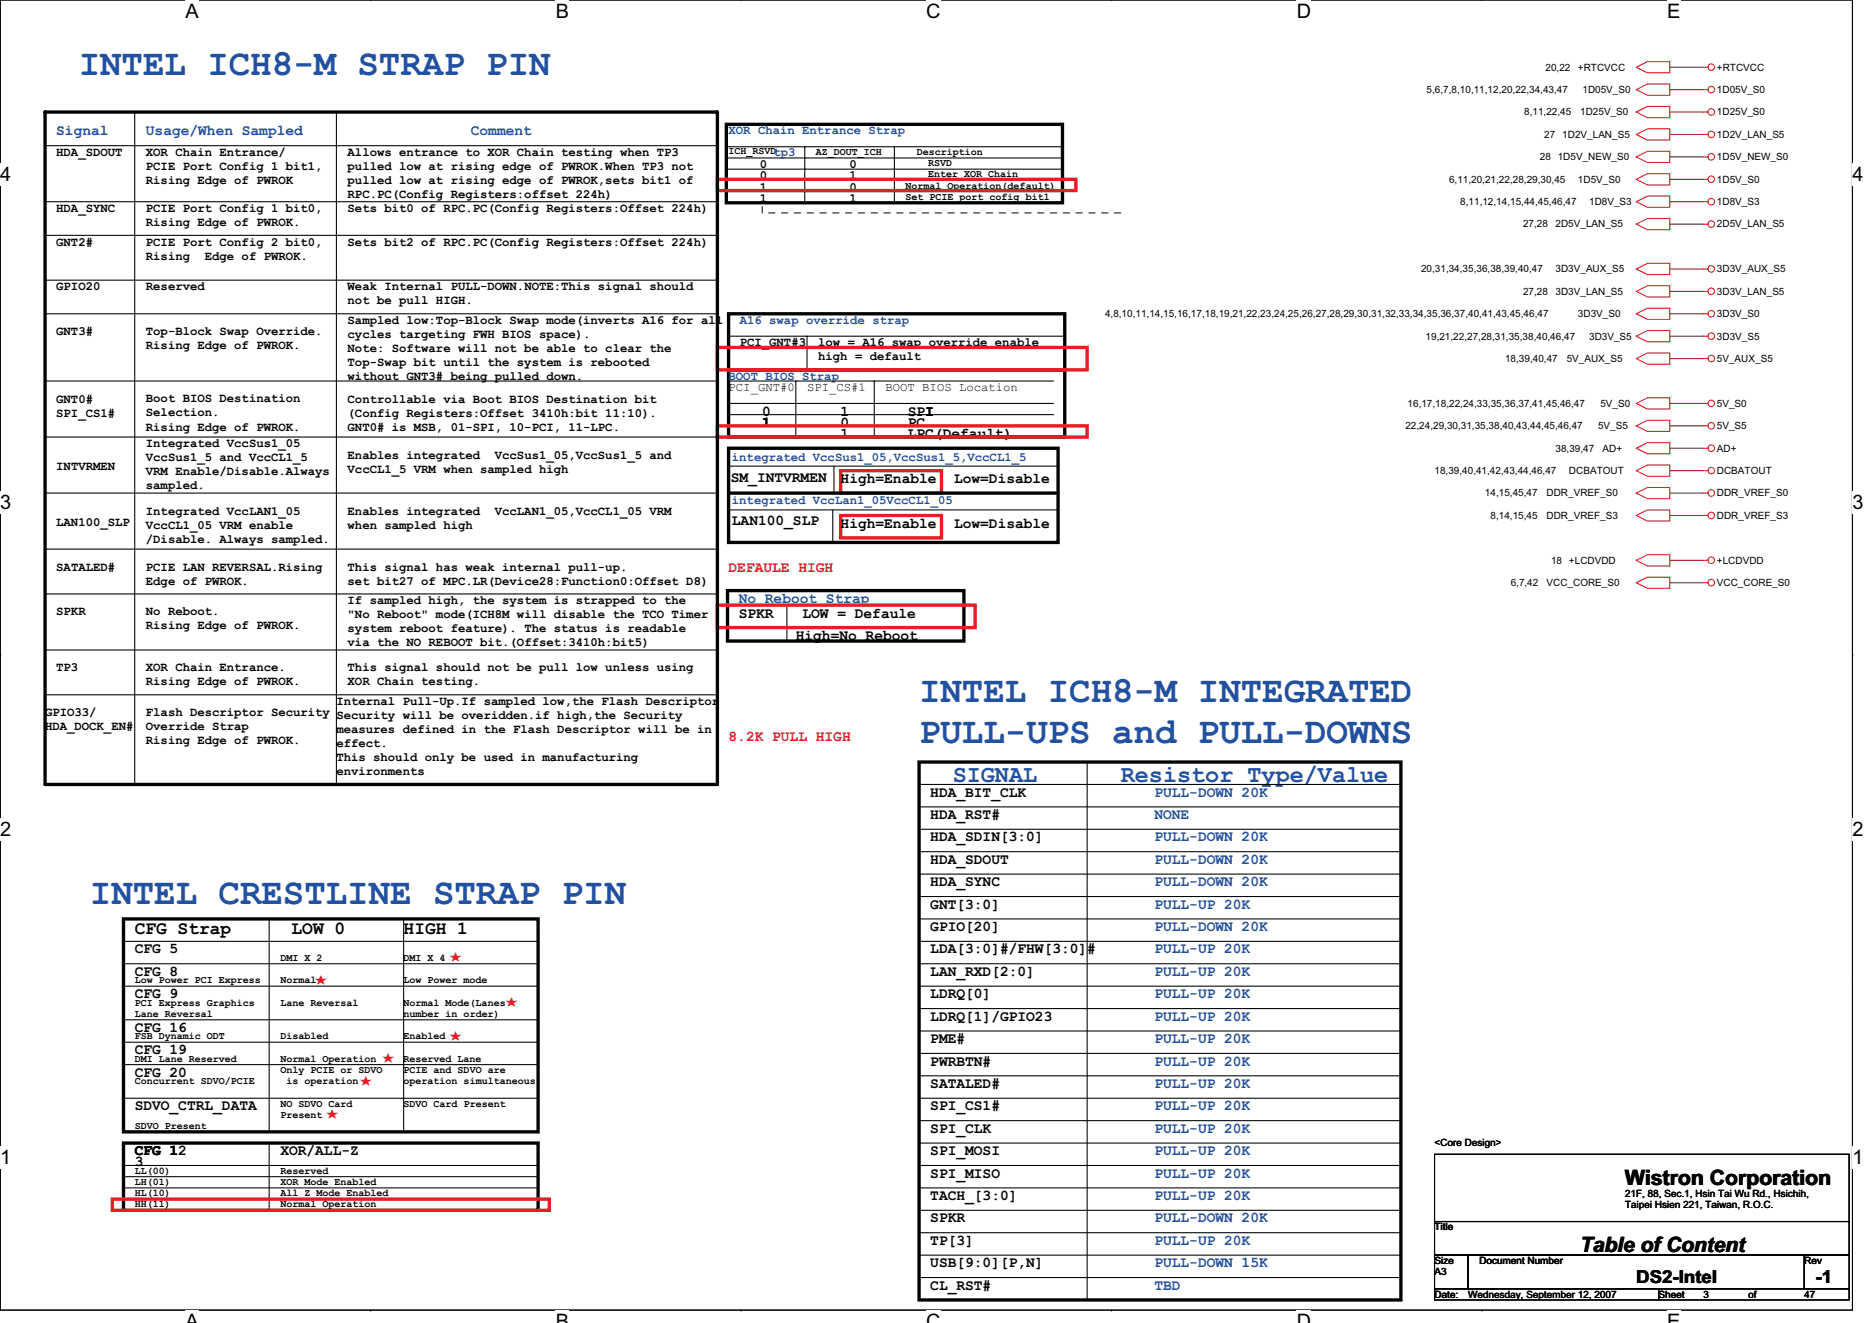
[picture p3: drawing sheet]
<svg xmlns="http://www.w3.org/2000/svg" width="297mm" height="210mm" viewBox="0 0 297 210" stroke-linecap="round" stroke-linejoin="round" font-family="sans-serif">
<defs><g id="words">
<g font-size="5.7" fill="#2051a3">
<text x="12.5" y="11.8">INTEL ICH8-M STRAP PIN</text>
<text x="145.8" y="111.4">INTEL ICH8-M INTEGRATED</text>
<text x="145.8" y="117.8">PULL-UPS and PULL-DOWNS</text>
<text x="14.3" y="143.4">INTEL CRESTLINE STRAP PIN</text>
</g>
<g font-size="3.7" fill="#2051a3">
<text x="151.2" y="124">SIGNAL</text>
<text x="177.8" y="124">Resistor Type/Value</text>
</g>
<g font-size="3.4" fill="#010202">
<text x="257.8" y="188">Wistron Corporation</text>
<text x="250.7" y="198.7">Table ofContent</text>
</g>
<g font-size="3.2" fill="#010202">
<text x="29.4" y="2.8">A</text>
<text x="88.2" y="2.8">B</text>
<text x="147" y="2.8">C</text>
<text x="205.8" y="2.8">D</text>
<text x="264.5" y="2.8">E</text>
<text x="0" y="28.8">4</text>
<text x="293.9" y="28.8">4</text>
<text x="0" y="80.8">3</text>
<text x="293.9" y="80.8">3</text>
<text x="0" y="132.7">2</text>
<text x="293.9" y="132.7">2</text>
<text x="0" y="184.7">1</text>
<text x="293.9" y="184.7">1</text>
<text x="29.4" y="210.7">A</text>
<text x="88.2" y="210.7">B</text>
<text x="147" y="210.7">C</text>
<text x="205.8" y="210.7">D</text>
<text x="264.5" y="210.7">E</text>
</g>
<g font-size="2.8" fill="#010202">
<text x="21.4" y="148.1">CFG Strap</text>
<text x="46.3" y="148.1">LOW 0</text>
<text x="64" y="148.1">HIGH 1</text>
<text x="259.6" y="203.6">DS2-Intel</text>
<text x="288.1" y="203.6">-1</text>
</g>
<g font-size="2.3" fill="#2051a3">
<text x="8.9" y="21.5">Signal</text>
<text x="23.2" y="21.5">Usage/When Sampled</text>
<text x="74.7" y="21.5">Comment</text>
<text x="117.2" y="95.6">No Reboot Strap</text>
<text x="183.2" y="129.9">NONE</text>
<text x="183.2" y="126.4">PULL-DOWN 20K</text>
<text x="183.2" y="133.5">PULL-DOWN 20K</text>
<text x="183.2" y="137">PULL-DOWN 20K</text>
<text x="183.2" y="140.6">PULL-DOWN 20K</text>
<text x="183.2" y="144.2">PULL-UP 20K</text>
<text x="183.2" y="147.7">PULL-DOWN 20K</text>
<text x="183.2" y="151.3">PULL-UP 20K</text>
<text x="183.2" y="154.8">PULL-UP 20K</text>
<text x="183.2" y="158.4">PULL-UP 20K</text>
<text x="183.2" y="161.9">PULL-UP 20K</text>
<text x="183.2" y="165.5">PULL-UP 20K</text>
<text x="183.2" y="169.1">PULL-UP 20K</text>
<text x="183.2" y="172.6">PULL-UP 20K</text>
<text x="183.2" y="176.2">PULL-UP 20K</text>
<text x="183.2" y="179.7">PULL-UP 20K</text>
<text x="183.2" y="183.3">PULL-UP 20K</text>
<text x="183.2" y="186.8">PULL-UP 20K</text>
<text x="183.2" y="190.4">PULL-UP 20K</text>
<text x="183.2" y="193.9">PULL-DOWN 20K</text>
<text x="183.2" y="197.5">PULL-UP 20K</text>
<text x="183.2" y="201.1">PULL-DOWN 15K</text>
<text x="183.2" y="204.6">TBD</text>
</g>
<g font-size="2.3" fill="#010202">
<text x="120.9" y="65.9">0</text>
<text x="133.4" y="65.9">1</text>
<text x="144.1" y="65.9">SPI</text>
<text x="120.9" y="67.7">1</text>
<text x="133.4" y="69.5">1</text>
<text x="133.4" y="67.7">0</text>
<text x="144.1" y="67.7">PC</text>
<text x="144.1" y="69.5">LPC(Default)</text>
<text x="116" y="76.4">SM_INTVRMEN</text>
<text x="133.4" y="76.6">High=Enable</text>
<text x="151.4" y="76.6">Low=Disable</text>
<text x="116.1" y="83.4">LAN100_SLP</text>
<text x="133.4" y="83.7">High=Enable</text>
<text x="151.4" y="83.7">Low=Disable</text>
<text x="117.2" y="98.1">SPKR</text>
<text x="126.3" y="101.5">High=No Reboot</text>
<text x="127.3" y="98.1">LOW = Defaule</text>
<text x="147.6" y="126.4">HDA_BIT_CLK</text>
<text x="147.6" y="129.9">HDA_RST#</text>
<text x="147.6" y="133.5">HDA_SDIN[3:0]</text>
<text x="147.6" y="137.1">HDA_SDOUT</text>
<text x="147.6" y="140.6">HDA_SYNC</text>
<text x="147.6" y="144.2">GNT[3:0]</text>
<text x="147.6" y="147.7">GPIO[20]</text>
<text x="21.4" y="154.8">CFG 8</text>
<text x="21.4" y="151.3">CFG 5</text>
<text x="147.6" y="151.3">LDA[3:0]#/FHW[3:0]#</text>
<text x="147.6" y="154.8">LAN_RXD[2:0]</text>
<text x="21.4" y="158.4">CFG 9</text>
<text x="147.6" y="158.4">LDRQ[0]</text>
<text x="147.6" y="161.9">LDRQ[1]/GPIO23</text>
<text x="21.4" y="167.3">CFG 19</text>
<text x="21.4" y="163.7">CFG 16</text>
<text x="147.6" y="165.5">PME#</text>
<text x="21.4" y="170.8">CFG 20</text>
<text x="147.6" y="169.1">PWRBTN#</text>
<text x="147.6" y="172.6">SATALED#</text>
<text x="21.4" y="176.2">SDVO_CTRL_DATA</text>
<text x="147.6" y="179.7">SPI_CLK</text>
<text x="147.6" y="176.2">SPI_CS1#</text>
<text x="21.4" y="183.3">CFG 12</text>
<text x="21.4" y="185.1">3</text>
<text x="44.5" y="183.3">XOR/ALL-Z</text>
<text x="147.6" y="183.3">SPI_MOSI</text>
<text x="147.6" y="186.8">SPI_MISO</text>
<text x="147.6" y="190.4">TACH_[3:0]</text>
<text x="147.6" y="197.5">TP[3]</text>
<text x="147.6" y="193.9">SPKR</text>
<text x="147.6" y="201.1">USB[9:0][P,N]</text>
<text x="147.6" y="204.6">CL_RST#</text>
</g>
<g font-size="2.3" fill="#ed1c24">
<text x="115.6" y="90.8">DEFAULE HIGH</text>
<text x="115.6" y="117.5">8.2K PULL HIGH</text>
</g>
<g font-size="1.9" fill="#2051a3">
<text x="115.6" y="21.2">XOR Chain Entrance Strap</text>
<text x="122.7" y="24.7">tp3</text>
<text x="117.4" y="51.4">A16 swap override strap</text>
<text x="115.6" y="60.3">BOOT BIOS Strap</text>
<text x="116.1" y="73.1">integrated VccSus1_05,VccSus1_5,VccCL1_5</text>
<text x="116.1" y="80">integrated VccLan1_05VccCL1_05</text>
</g>
<g font-size="1.9" fill="#010202">
<text x="8.9" y="24.7">HDA_SDOUT</text>
<text x="23.2" y="24.7">XOR Chain Entrance/</text>
<text x="23.2" y="27">PCIE Port Config 1 bit1,</text>
<text x="23.2" y="29.2">Rising Edge of PWROK</text>
<text x="55.2" y="24.7">Allows entrance to XOR Chain testing when TP3</text>
<text x="55.2" y="27">pulled low at rising edge of PWROK.When TP3 not</text>
<text x="55.2" y="29.2">pulled low at rising edge of PWROK,sets bit1 of</text>
<text x="120.6" y="26.7">0</text>
<text x="120.6" y="28.5">0</text>
<text x="134.8" y="28.5">1</text>
<text x="134.8" y="26.7">0</text>
<text x="8.9" y="33.6">HDA_SYNC</text>
<text x="23.2" y="33.6">PCIE Port Config 1 bit0,</text>
<text x="23.2" y="35.9">Rising Edge of PWROK.</text>
<text x="55.2" y="33.6">Sets bit0 of RPC.PC(Config Registers:Offset 224h)</text>
<text x="55.2" y="31.4">RPC.PC(Config Registers:offset 224h)</text>
<text x="120.6" y="32">1</text>
<text x="120.6" y="30.2">1</text>
<text x="134.8" y="32">1</text>
<text x="134.8" y="30.2">0</text>
<text x="8.9" y="39">GNT2#</text>
<text x="23.2" y="39">PCIE Port Config 2 bit0,</text>
<text x="23.2" y="41.2">Rising</text>
<text x="32.5" y="41.2">Edge of PWROK.</text>
<text x="55.2" y="39">Sets bit2 of RPC.PC(Config Registers:Offset 224h)</text>
<text x="8.9" y="46.1">GPIO20</text>
<text x="23.2" y="46.1">Reserved</text>
<text x="55.2" y="46.1">Weak Internal PULL-DOWN.NOTE:This signal should</text>
<text x="8.9" y="53.2">GNT3#</text>
<text x="23.2" y="53.2">Top-Block Swap Override.</text>
<text x="55.2" y="51.4">Sampled low:Top-Block Swap mode(inverts A16 for all</text>
<text x="55.2" y="53.6">cycles targeting FWH BIOS space).</text>
<text x="55.2" y="48.3">not be pull HIGH.</text>
<text x="23.2" y="55.4">Rising Edge of PWROK.</text>
<text x="55.2" y="55.9">Note: Software will not be able to clear the</text>
<text x="55.2" y="58.1">Top-Swap bit until the system is rebooted</text>
<text x="117.4" y="55">PCI_GNT#3</text>
<text x="129.8" y="55">low = A16 swap override enable</text>
<text x="129.8" y="57.2">high = default</text>
<text x="8.9" y="63.9">GNT0#</text>
<text x="23.2" y="63.9">Boot BIOS Destination</text>
<text x="55.2" y="63.9">Controllable via Boot BIOS Destination bit</text>
<text x="55.2" y="60.3">without GNT3# being pulled down.</text>
<text x="115.6" y="62">PCI_GNT#0</text>
<text x="128.1" y="62">SPI_CS#1</text>
<text x="140.5" y="62">BOOT BIOS Location</text>
<text x="8.9" y="66.1">SPI_CS1#</text>
<text x="23.2" y="66.1">Selection.</text>
<text x="23.2" y="68.3">Rising Edge of PWROK.</text>
<text x="23.2" y="71">Integrated VccSus1_05</text>
<text x="55.2" y="66.1">(Config Registers:Offset 3410h:bit 11:10).</text>
<text x="55.2" y="68.3">GNT0# is MSB, 01-SPI, 10-PCI, 11-LPC.</text>
<text x="8.9" y="74.5">INTVRMEN</text>
<text x="23.2" y="73.2">VccSus1_5 and VccCL1_5</text>
<text x="23.2" y="75.4">VRM Enable/Disable.Always</text>
<text x="23.2" y="77.6">sampled.</text>
<text x="55.2" y="72.7">Enables integrated</text>
<text x="55.2" y="75">VccCL1_5 VRM when sampled high</text>
<text x="78.5" y="72.7">VccSus1_05,VccSus1_5 and</text>
<text x="8.9" y="83.4">LAN100_SLP</text>
<text x="23.2" y="81.6">Integrated VccLAN1_05</text>
<text x="23.2" y="83.9">VccCL1_05 VRM enable</text>
<text x="55.2" y="81.6">Enables integrated</text>
<text x="55.2" y="83.9">when sampled high</text>
<text x="78.5" y="81.6">VccLAN1_05,VccCL1_05 VRM</text>
<text x="23.2" y="86.1">/Disable. Always sampled.</text>
<text x="8.9" y="90.5">SATALED#</text>
<text x="23.2" y="90.5">PCIE LAN REVERSAL.Rising</text>
<text x="23.2" y="92.8">Edge of PWROK.</text>
<text x="55.2" y="90.5">This signal has weak internal pull-up.</text>
<text x="55.2" y="92.8">set bit27 of MPC.LR(Device28:Function0:Offset D8)</text>
<text x="55.2" y="95.9">If sampled high, the system is strapped to the</text>
<text x="8.9" y="97.6">SPKR</text>
<text x="23.2" y="97.6">No Reboot.</text>
<text x="23.2" y="99.9">Rising Edge of PWROK.</text>
<text x="55.2" y="98.1">&quot;No Reboot&quot; mode(ICH8M will disable the TCO Timer</text>
<text x="55.2" y="100.3">system reboot feature). The status is readable</text>
<text x="8.9" y="106.5">TP3</text>
<text x="23.2" y="106.5">XOR Chain Entrance.</text>
<text x="55.2" y="106.5">This signal should not be pull low unless using</text>
<text x="55.2" y="102.5">via the NO REBOOT bit.(Offset:3410h:bit5)</text>
<text x="7.2" y="113.6">GPIO33/</text>
<text x="23.2" y="108.8">Rising Edge of PWROK.</text>
<text x="23.2" y="113.6">Flash Descriptor Security Security will be overidden.if high,the Security</text>
<text x="53.4" y="111.9">Internal Pull-Up.If sampled low,the Flash Descriptor</text>
<text x="55.2" y="108.8">XOR Chain testing.</text>
<text x="7.2" y="115.9">HDA_DOCK_EN#</text>
<text x="23.2" y="115.9">Override Strap</text>
<text x="23.2" y="118.1">Rising Edge of PWROK.</text>
<text x="53.4" y="116.3">measures defined in the Flash Descriptor will be in</text>
<text x="53.4" y="118.5">effect.</text>
<text x="53.4" y="120.8">This should only be used in manufacturing</text>
<text x="53.4" y="123">environments</text>
</g>
<g font-size="1.9" fill="#ed1c24">
<text x="71.2" y="152.7">★</text>
<text x="49.8" y="156.3">★</text>
<text x="80" y="159.8">★</text>
<text x="71.2" y="165.1">★</text>
<text x="56.9" y="172.3">★</text>
<text x="60.5" y="168.7">★</text>
<text x="51.6" y="177.6">★</text>
</g>
<g font-size="1.6" fill="#010202">
<text x="245.2" y="11.2">20,22</text>
<text x="250.4" y="11.2">+RTCVCC</text>
<text x="272.4" y="11.2">+RTCVCC</text>
<text x="226.4" y="14.8">5,6,7,8,10,11,12,20,22,34,43,47</text>
<text x="251.1" y="14.8">1D05V_S0</text>
<text x="272.4" y="14.8">1D05V_S0</text>
<text x="241.8" y="18.3">8,11,22,45</text>
<text x="245" y="21.9">27</text>
<text x="247.9" y="21.9">1D2V_LAN_S5</text>
<text x="250.7" y="18.3">1D25V_S0</text>
<text x="272.4" y="18.3">1D25V_S0</text>
<text x="272.4" y="21.9">1D2V_LAN_S5</text>
<text x="115.6" y="24.4">ICH_RSVD</text>
<text x="129.5" y="24.6">AZ_DOUT_ICH</text>
<text x="143.7" y="29.9">Normal Operation(default)</text>
<text x="145.5" y="24.6">Description</text>
<text x="147.3" y="28.2">Enter XOR Chain</text>
<text x="147.3" y="26.4">RSVD</text>
<text x="229.9" y="29">6,11,20,21,22,28,29,30,45</text>
<text x="244.3" y="25.4">28</text>
<text x="247.2" y="25.4">1D5V_NEW_S0</text>
<text x="250.4" y="29">1D5V_S0</text>
<text x="272.4" y="29">1D5V_S0</text>
<text x="272.4" y="25.4">1D5V_NEW_S0</text>
<text x="143.7" y="31.7">Set PCIE port cofig bit1</text>
<text x="231.7" y="32.5">8,11,12,14,15,44,45,46,47</text>
<text x="252.2" y="32.5">1D8V_S3</text>
<text x="272.4" y="32.5">1D8V_S3</text>
<text x="241.7" y="36.1">27,28</text>
<text x="246.8" y="36.1">2D5V_LAN_S5</text>
<text x="272.4" y="36.1">2D5V_LAN_S5</text>
<text x="225.5" y="43.2">20,31,34,35,36,38,39,40,47</text>
<text x="241.7" y="46.8">27,28</text>
<text x="246.8" y="46.8">3D3V_LAN_S5</text>
<text x="246.8" y="43.2">3D3V_AUX_S5</text>
<text x="272.4" y="43.2">3D3V_AUX_S5</text>
<text x="272.4" y="46.8">3D3V_LAN_S5</text>
<text x="175.3" y="50.3">4,8,10,11,14,15,16,17,18,19,21,22,23,24,25,26,27,28,29,30,31,32,33,34,35,36,37,40,41,43,45,46,47</text>
<text x="226.2" y="53.9">19,21,22,27,28,31,35,38,40,46,47</text>
<text x="250.4" y="50.3">3D3V_S0</text>
<text x="252.2" y="53.9">3D3V_S5</text>
<text x="272.4" y="53.9">3D3V_S5</text>
<text x="272.4" y="50.3">3D3V_S0</text>
<text x="238.8" y="57.4">18,39,40,47</text>
<text x="248.6" y="57.4">5V_AUX_S5</text>
<text x="272.4" y="57.4">5V_AUX_S5</text>
<text x="223.3" y="64.5">16,17,18,22,24,33,35,36,37,41,45,46,47</text>
<text x="253.9" y="64.5">5V_S0</text>
<text x="272.4" y="64.5">5V_S0</text>
<text x="223" y="68.1">22,24,29,30,31,35,38,40,43,44,45,46,47</text>
<text x="246.8" y="71.6">38,39,47</text>
<text x="253.6" y="68.1">5V_S5</text>
<text x="254.3" y="71.6">AD+</text>
<text x="272.4" y="68.1">5V_S5</text>
<text x="272.4" y="71.6">AD+</text>
<text x="227.6" y="75.2">18,39,40,41,42,43,44,46,47</text>
<text x="249" y="75.2">DCBATOUT</text>
<text x="272.4" y="75.2">DCBATOUT</text>
<text x="235.6" y="78.8">14,15,45,47</text>
<text x="236.5" y="82.3">8,14,15,45</text>
<text x="245.4" y="78.8">DDR_VREF_S0</text>
<text x="245.4" y="82.3">DDR_VREF_S3</text>
<text x="272.4" y="78.8">DDR_VREF_S0</text>
<text x="272.4" y="82.3">DDR_VREF_S3</text>
<text x="246.1" y="89.4">18 +LCDVDD</text>
<text x="272.4" y="89.4">+LCDVDD</text>
<text x="239.7" y="93">6,7,42</text>
<text x="245.4" y="93">VCC_CORE_S0</text>
<text x="272.4" y="93">VCC_CORE_S0</text>
<text x="21.4" y="156">Low Power PCI Express</text>
<text x="44.5" y="156">Normal</text>
<text x="44.5" y="152.4">DMI X 2</text>
<text x="64" y="156">Low Power mode</text>
<text x="64" y="152.4">DMI X 4</text>
<text x="21.4" y="159.6">PCI Express Graphics</text>
<text x="21.4" y="161.4">Lane Reversal</text>
<text x="44.5" y="159.6">Lane Reversal</text>
<text x="64" y="159.6">Normal Mode(Lanes</text>
<text x="64" y="161.4">number in order)</text>
<text x="21.4" y="164.9">FSB Dynamic ODT</text>
<text x="44.5" y="164.9">Disabled</text>
<text x="64" y="164.9">Enabled</text>
<text x="21.4" y="172">Concurrent SDVO/PCIE</text>
<text x="21.4" y="168.4">DMI Lane Reserved</text>
<text x="44.5" y="168.4">Normal Operation</text>
<text x="44.5" y="170.2">Only PCIE or SDVO</text>
<text x="45.4" y="172">is operation</text>
<text x="64" y="168.4">Reserved Lane</text>
<text x="64" y="170.2">PCIE and SDVO are</text>
<text x="64" y="172">operation simultaneous</text>
<text x="21.4" y="179.1">SDVO Present</text>
<text x="44.5" y="175.6">NO SDVO Card</text>
<text x="44.5" y="177.4">Present</text>
<text x="64" y="175.6">SDVO Card Present</text>
<text x="227.6" y="181.9">&lt;Core Design&gt;</text>
<text x="21.4" y="186.2">LL(00)</text>
<text x="21.4" y="188">LH(01)</text>
<text x="21.4" y="189.8">HL(10)</text>
<text x="21.4" y="191.6">HH(11)</text>
<text x="44.5" y="186.2">Reserved</text>
<text x="44.5" y="188">XOR Mode Enabled</text>
<text x="44.5" y="189.8">All Z Mode Enabled</text>
<text x="44.5" y="191.6">Normal Operation</text>
<text x="257.8" y="189.9">21F, 88, Sec.1, Hsin Tai Wu Rd., Hsichih,</text>
<text x="257.8" y="191.7">Taipei Hsien 221, Taiwan, R.O.C.</text>
<text x="227.6" y="195.2">Title</text>
<text x="227.6" y="200.6">Size</text>
<text x="227.6" y="202.3">A3</text>
<text x="234.7" y="200.6">Document Number</text>
<text x="286.3" y="200.6">Rev</text>
<text x="227.6" y="205.9">Date:</text>
<text x="233" y="205.9">Wednesday, September 12, 2007</text>
<text x="263.2" y="205.9">Sheet</text>
<text x="270.3" y="205.9">3</text>
<text x="277.4" y="205.9">of</text>
<text x="286.3" y="205.9">47</text>
</g>
</g></defs>
<path d="M0 0h293.9v207.9h-293.9z" fill="none" stroke="#010202" stroke-width=".17"/>
<g fill="#fff">
<path d="M29.4 0h2.1v3.5h-2.1z"/>
<path d="M29.4 207.9h2.1v2h-2.1z"/>
</g>
<path d="M58.8 0h.1M58.8 207.9h.1" fill="none" stroke="#010202" stroke-width=".17"/>
<g fill="#fff">
<path d="M88.2 0h2.1v3.5h-2.1z"/>
<path d="M88.2 207.9h2.1v2h-2.1z"/>
</g>
<path d="M117.6 0h.1M117.6 207.9h.1" fill="none" stroke="#010202" stroke-width=".17"/>
<g fill="#fff">
<path d="M147 0h2.3v3.5h-2.3z"/>
<path d="M147 207.9h2.3v2h-2.3z"/>
</g>
<path d="M176.4 0h.1M176.4 207.9h.1" fill="none" stroke="#010202" stroke-width=".17"/>
<g fill="#fff">
<path d="M205.8 0h2.2v3.5h-2.2z"/>
<path d="M205.8 207.9h2.2v2h-2.2z"/>
</g>
<path d="M235.2 0h.1M235.2 207.9h.1" fill="none" stroke="#010202" stroke-width=".17"/>
<g fill="#fff">
<path d="M264.5 0h2.1v3.5h-2.1z"/>
<path d="M264.5 207.9h2.1v2h-2.1z"/>
<path d="M0 26h1.8v3.5h-1.8z"/>
<path d="M293.9 26h1.8v3.5h-1.8z"/>
<path d="M0 77.9h1.8v3.5h-1.8z"/>
<path d="M293.9 77.9h1.8v3.5h-1.8z"/>
</g>
<path d="M0 52h.1M293.9 52h.1" fill="none" stroke="#010202" stroke-width=".17"/>
<g fill="#fff">
<path d="M0 129.9h1.8v3.5h-1.8z"/>
<path d="M293.9 129.9h1.8v3.5h-1.8z"/>
</g>
<path d="M0 103.9h.1M293.9 103.9h.1" fill="none" stroke="#010202" stroke-width=".17"/>
<path d="M0 103.9h.1" fill="none" stroke="#010202" stroke-width=".16"/>
<path d="M293.9 103.9h.1" fill="none" stroke="#010202" stroke-width=".16"/>
<g fill="#fff">
<path d="M0 181.9h1.8v3.5h-1.8z"/>
<path d="M293.9 181.9h1.8v3.5h-1.8z"/>
</g>
<g fill="none" stroke="#010202" stroke-width=".17">
<path d="M21.4 17.8v106.7M53.4 17.8v106.7M7.2 37.3h106.6M7.2 32h106.6M7.2 23.1h106.6M115.2 28.6h53.4M115.2 26.8h53.4M115.2 25.1h53.4M115.2 23.3h53.4M115.2 30.4h53.4M127.7 23.3v8.9M141.9 23.3v8.9"/>
<path d="M7.2 44.4h106.6M7.2 49.8h106.6M115.6 53.3h53.3M128.1 53.3v5.4M7.2 60.5h106.6M7.2 78.2h106.6M7.2 69.3h106.6M115.6 64h51.6M115.6 67.6h51.6M115.6 65.8h51.6M115.6 60.5h51.6M115.8 74h52.3"/>
<path d="M126.3 60.5v8.8M132.3 74v4.1M138.7 60.5v8.8M7.2 94.2h106.6M7.2 87.1h106.6M115.6 96h37.3M115.6 80.9h52.3M124.9 96.2v5.5M132.1 80.9v5.3M7.2 103.1h106.6M7.2 110.2h106.6M145.8 124.5h76.5"/>
<path d="M145.8 128h76.5M145.8 131.6h76.5M145.8 135.1h76.5M145.8 138.7h76.5M172.5 120.9v85.3M0 155.9h.1M19.6 149.4h65.8M19.6 152.9h65.8M19.6 156.5h65.8M42.7 145.8v33.8M64 145.8v33.8M145.8 149.4h76.5"/>
<path d="M145.8 152.9h76.5M145.8 156.5h76.5M145.8 142.2h76.5M145.8 145.8h76.5M293.9 155.9h.1M19.6 161.8h65.8M19.6 165.4h65.8M19.6 168.9h65.8M19.6 174.2h65.8M145.8 174.2h76.5M145.8 160h76.5M145.8 163.6h76.5"/>
<path d="M145.8 167.1h76.5M145.8 170.7h76.5M145.8 177.8h76.5M19.6 186.7h65.8M19.6 188.5h65.8M19.6 190.2h65.8M19.6 184.9h65.8M42.7 181.4v10.6M145.8 188.5h76.5M145.8 184.9h76.5M145.8 181.4h76.5M145.8 192h76.5"/>
<path d="M145.8 195.6h76.5M145.8 199.1h76.5M227.6 183.1h65.8v10.7h-65.8zM227.6 193.8h65.8v5.3h-65.8zM227.6 199.1h5.4v5.4h-5.4zM233 199.1h53.3v5.4h-53.3zM286.3 199.1h7.1v5.4h-7.1zM145.8 202.7h76.5M227.6 204.5h35.6v1.7h-35.6zM263.2 204.5h30.2v1.7h-30.2z"/>
</g>
<g fill="none" stroke="#740d39" stroke-width=".17">
<path d="M265 10.7h5.3M265 14.2h5.3M265 17.8h5.3M265 21.3h5.3M265 35.6h5.3M265 32h5.3M265 28.4h5.3M265 24.9h5.3M265 53.3h5.3M265 42.7h5.3M265 56.9h5.3M265 46.2h5.3"/>
<path d="M265 49.8h5.3M265 74.7h5.3M265 67.6h5.3M265 71.1h5.3M265 64h5.3M265 78.2h5.3M265 88.9h5.3M265 92.5h5.3M265 81.8h5.3"/>
</g>
<g fill="none" stroke="#ed1c24" stroke-width=".17">
<path d="M259.6 10.7l1.8-.9h3.6v1.8h-3.6zM259.6 14.2l1.8-.9h3.6v1.8h-3.6zM259.6 17.8l1.8-.9h3.6v1.8h-3.6zM270.3 10.7h.7M270.3 14.2h.7M270.3 17.8h.7M259.6 21.3l1.8-.9h3.6v1.8h-3.6zM259.6 32l1.8-.9h3.6v1.8h-3.6zM259.6 28.4l1.8-.8h3.6v1.7h-3.6zM259.6 24.9l1.8-.9h3.6v1.8h-3.6zM259.6 35.6l1.8-.9h3.6v1.7h-3.6zM270.3 32h.7"/>
<path d="M270.3 28.4h.7M270.3 24.9h.7M270.3 21.3h.7M270.3 35.6h.7M259.6 53.3l1.8-.8h3.6v1.7h-3.6zM259.6 56.9l1.8-.9h3.6v1.8h-3.6zM259.6 46.2l1.8-.9h3.6v1.8h-3.6zM259.6 42.7l1.8-.9h3.6v1.8h-3.6zM259.6 49.8l1.8-.9h3.6v1.8h-3.6zM270.3 42.7h.7M270.3 46.2h.7M270.3 56.9h.7"/>
<path d="M270.3 53.3h.7M270.3 49.8h.7M259.6 71.1l1.8-.9h3.6v1.8h-3.6zM259.6 64l1.8-.9h3.6v1.8h-3.6zM259.6 74.7l1.8-.9h3.6v1.8h-3.6zM259.6 67.6l1.8-.9h3.6v1.8h-3.6zM259.6 78.2l1.8-.9h3.6v1.8h-3.6zM270.3 64h.7M270.3 74.7h.7M270.3 67.6h.7M270.3 71.1h.7M270.3 78.2h.7"/>
<path d="M259.6 88.9l1.8-.9h3.6v1.8h-3.6zM259.6 92.5l1.8-.9h3.6v1.7h-3.6zM259.6 81.8l1.8-.9h3.6v1.8h-3.6zM270.3 88.9h.7M270.3 92.5h.7M270.3 81.8h.7"/>
<circle cx="271.5" cy="10.7" r=".52"/>
<circle cx="271.5" cy="14.2" r=".52"/>
<circle cx="271.5" cy="17.8" r=".52"/>
<circle cx="271.5" cy="32" r=".52"/>
<circle cx="271.5" cy="28.4" r=".52"/>
<circle cx="271.5" cy="24.9" r=".52"/>
<circle cx="271.5" cy="21.3" r=".52"/>
<circle cx="271.5" cy="35.5" r=".52"/>
<circle cx="271.5" cy="46.2" r=".52"/>
<circle cx="271.5" cy="42.7" r=".52"/>
<circle cx="271.5" cy="53.3" r=".52"/>
<circle cx="271.5" cy="56.9" r=".52"/>
<circle cx="271.5" cy="49.8" r=".52"/>
<circle cx="271.5" cy="67.6" r=".52"/>
<circle cx="271.5" cy="74.7" r=".52"/>
<circle cx="271.5" cy="78.2" r=".52"/>
<circle cx="271.5" cy="64" r=".52"/>
<circle cx="271.5" cy="71.1" r=".52"/>
<circle cx="271.5" cy="92.4" r=".52"/>
<circle cx="271.5" cy="81.8" r=".52"/>
<circle cx="271.5" cy="88.9" r=".52"/>
</g>
<path d="M7.2 17.8h106.6v106.7h-106.6zM115.2 19.7h53.4v12.5h-53.4zM115.6 58.7h53.3v10.6h-53.3zM115.6 49.8h53.3v8.9h-53.3zM115.6 71.1h52.3v15h-52.3zM115.8 78.2h51.7M115.4 93.7h37.5v8h-37.5zM145.8 120.9h76.5v85.3h-76.5zM19.6 145.8h65.8v33.8h-65.8zM19.6 181.4h65.8v10.6h-65.8z" fill="none" stroke="#010202" stroke-width=".53"/>
<path d="M113.8 28.4h56.9v1.8h-56.9zM113.8 55.1h58.7v3.6h-58.7zM113.8 67.6h58.7v1.7h-58.7zM133.4 74.7h16v3.5h-16zM113.8 96h40.9v3.6h-40.9zM133.4 81.8h16v3.5h-16zM17.8 190.2h69.4v1.8h-69.4z" fill="none" stroke="#ed1c24" stroke-width=".53"/>
<path d="M120.9 33.8v-1.8M177.8 33.8h-56.9" fill="none" stroke="#010202" stroke-width=".16" stroke-dasharray="1 1 1 1 1 1 1 1"/>
<use href="#words"/>
</svg>
